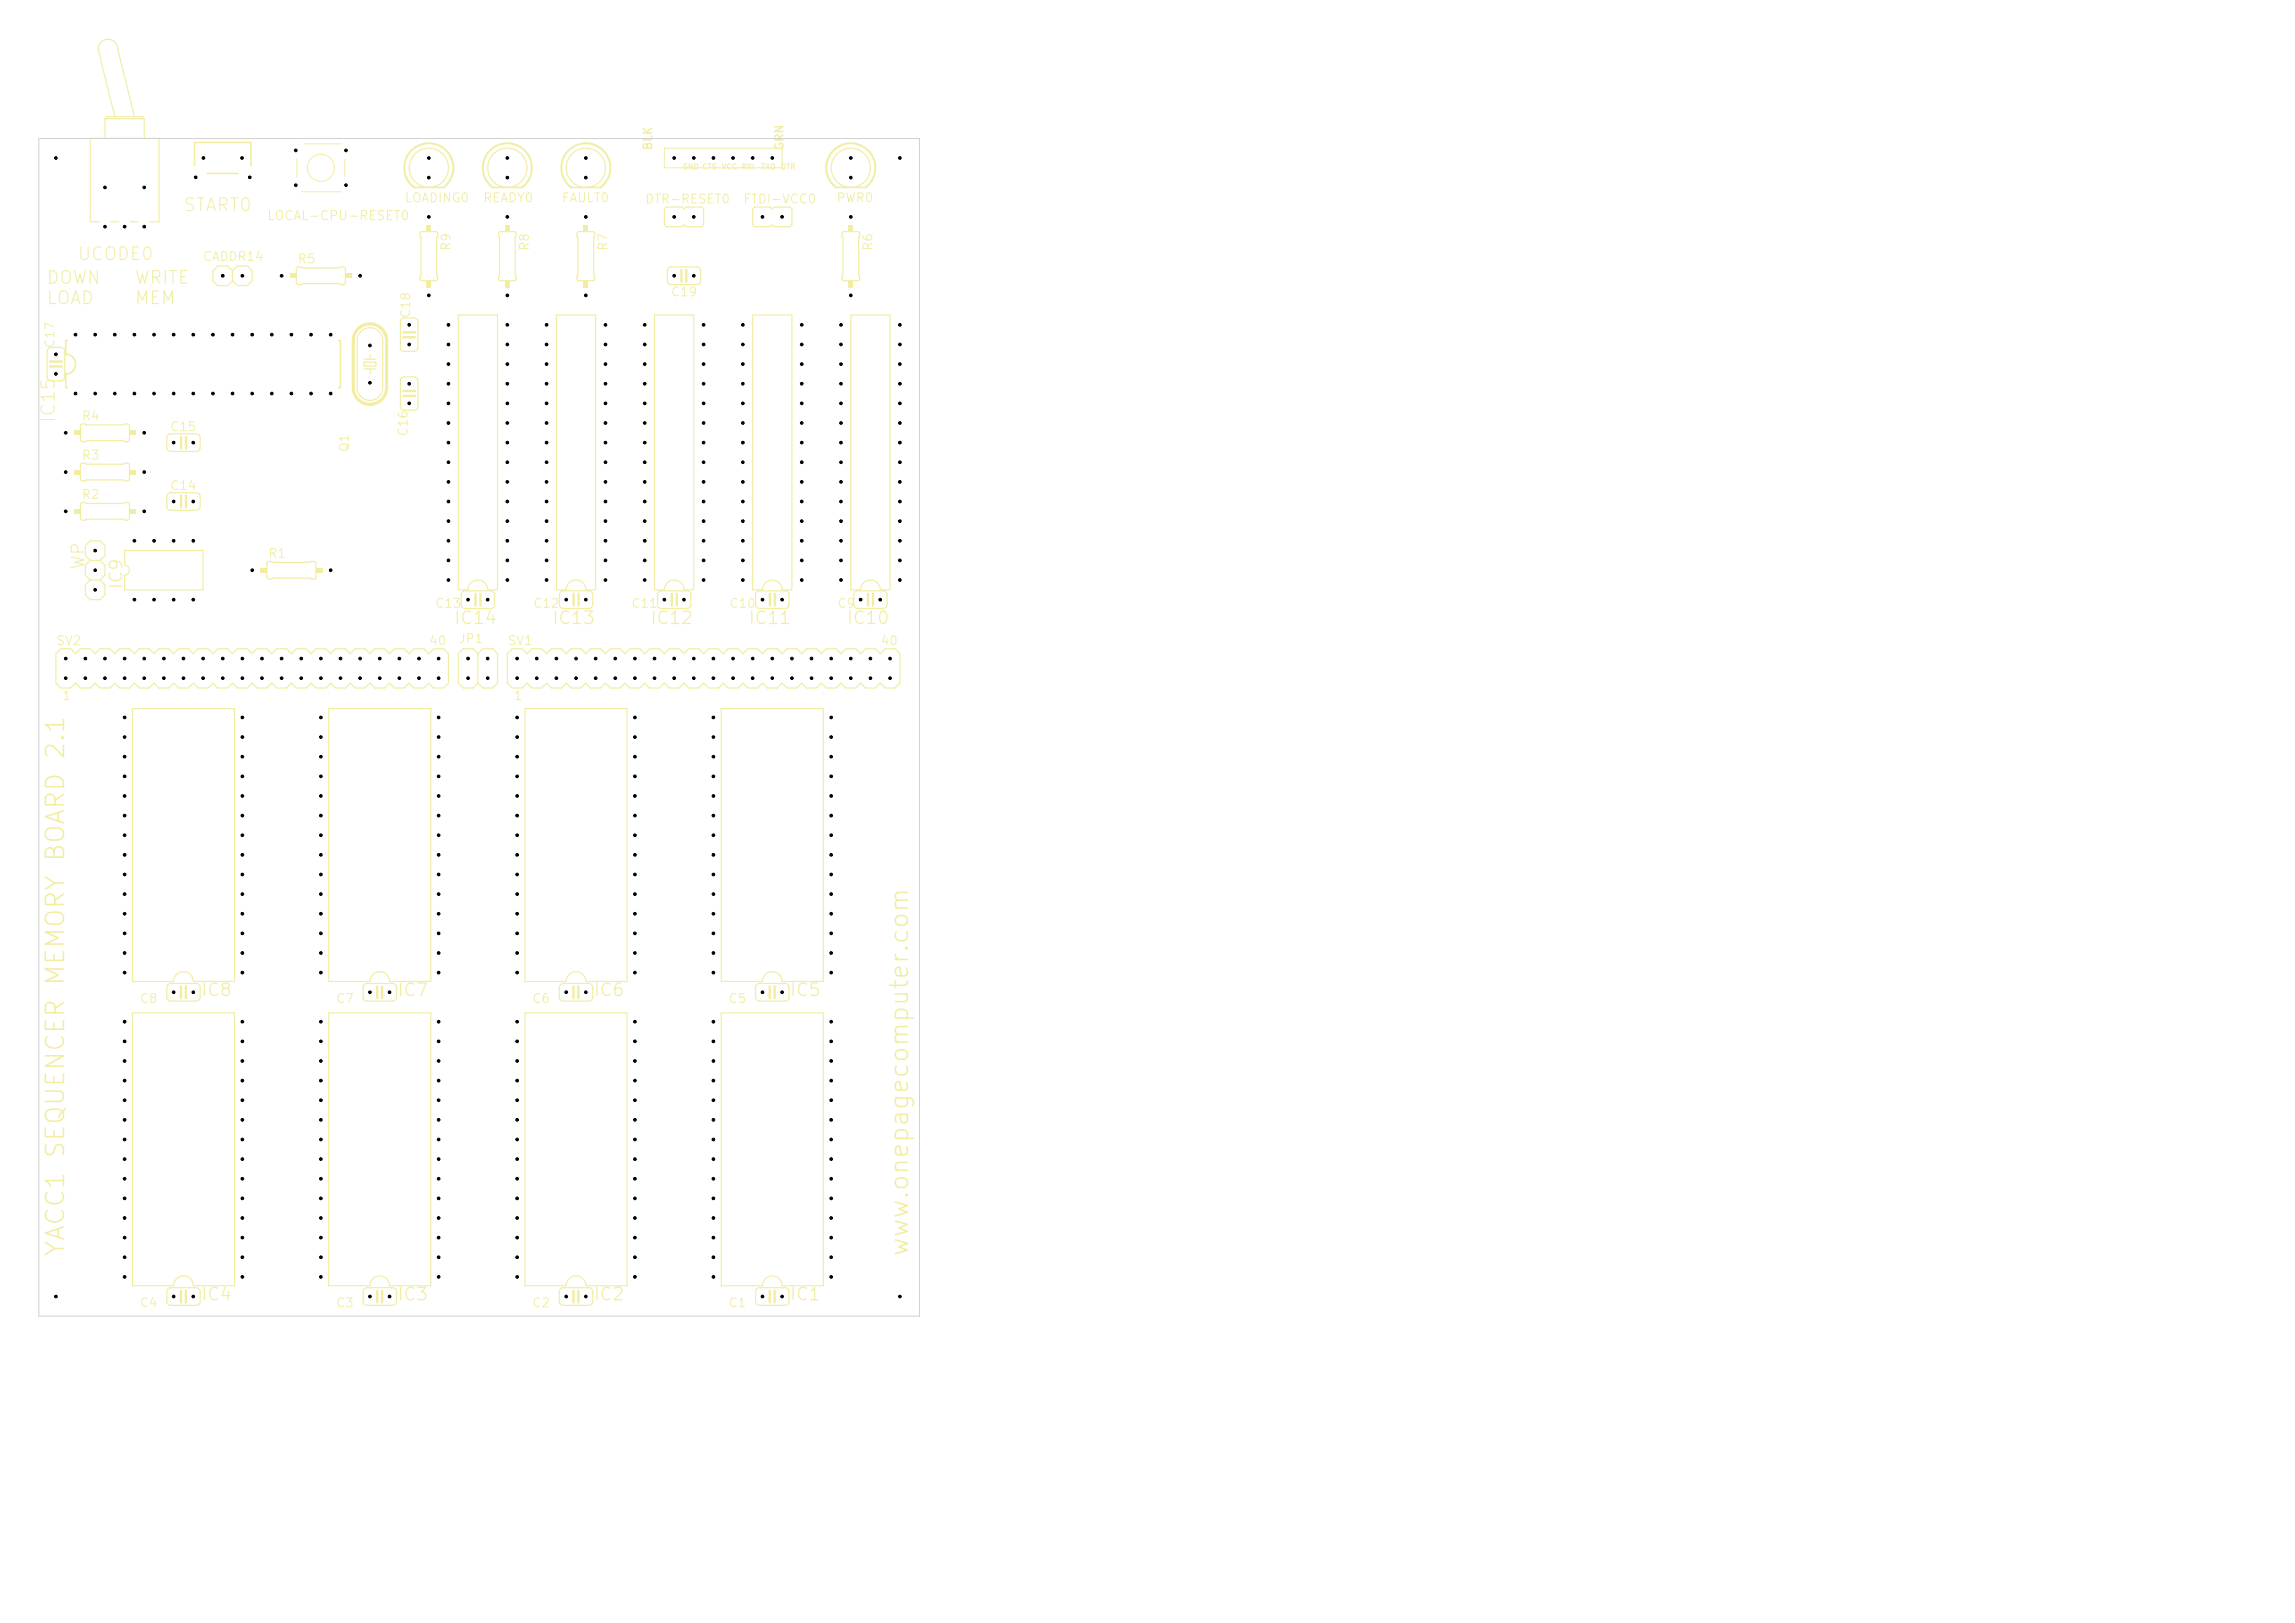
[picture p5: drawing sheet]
<svg xmlns="http://www.w3.org/2000/svg" width="297mm" height="210mm" viewBox="0 0 297 210" stroke-linecap="round" stroke-linejoin="round" font-family="sans-serif">
<defs><g id="words">
<g font-size="2.3" fill="#f2eda1">
<text x="8.9" y="162.8" transform="rotate(-90 8.9 162.8)">YACC1 SEQUENCER MEMORY BOARD 2.1</text>
<text x="118.1" y="162.8" transform="rotate(-90 118.1 162.8)">www.onepagecomputer.com</text>
</g>
<g font-size="1.7" fill="#f2eda1">
<text x="23.6" y="27.8">START0</text>
<text x="7.5" y="54.9" transform="rotate(-90 7.5 54.9)">IC15</text>
</g>
<g font-size="1.6" fill="#f2eda1">
<text x="9.9" y="34.1">UCODE0</text>
<text x="5.9" y="37.1">DOWN</text>
<text x="5.9" y="39.8">LOAD</text>
<text x="17.3" y="37.1">WRITE</text>
<text x="17.3" y="39.8">MEM</text>
<text x="11.3" y="73.9" transform="rotate(-90 11.3 73.9)">WP</text>
<text x="16.2" y="76.4" transform="rotate(-90 16.2 76.4)">IC9</text>
<text x="58.6" y="81.2">IC14</text>
<text x="71.3" y="81.2">IC13</text>
<text x="84" y="81.2">IC12</text>
<text x="96.7" y="81.2">IC11</text>
<text x="109.4" y="81.2">IC10</text>
<text x="25.9" y="129.3">IC8</text>
<text x="51.3" y="129.3">IC7</text>
<text x="76.7" y="129.3">IC6</text>
<text x="102.1" y="129.3">IC5</text>
<text x="25.9" y="168.7">IC4</text>
<text x="51.3" y="168.7">IC3</text>
<text x="76.7" y="168.7">IC2</text>
<text x="102.1" y="168.7">IC1</text>
</g>
<g font-size="1.2" fill="#f2eda1">
<text x="34.5" y="28.8">LOCAL-CPU-RESET0</text>
<text x="52.3" y="26.5">LOADING0</text>
<text x="62.4" y="26.5">READY0</text>
<text x="72.6" y="26.5">FAULT0</text>
<text x="83.4" y="26.6">DTR-RESET0</text>
<text x="96.1" y="26.6">FTDI-VCC0</text>
<text x="108.2" y="26.5">PWR0</text>
<text x="26.2" y="34.1">CADDR14</text>
<text x="38.4" y="34.4">R5</text>
<text x="58.6" y="32.5" transform="rotate(-90 58.6 32.5)">R9</text>
<text x="68.7" y="32.5" transform="rotate(-90 68.7 32.5)">R8</text>
<text x="78.9" y="32.5" transform="rotate(-90 78.9 32.5)">R7</text>
<text x="113.2" y="32.5" transform="rotate(-90 113.2 32.5)">R6</text>
<text x="53.4" y="41.3" transform="rotate(-90 53.4 41.3)">C18</text>
<text x="86.7" y="38.6">C19</text>
<text x="7.3" y="45.1" transform="rotate(-90 7.3 45.1)">C17</text>
<text x="10.5" y="54.7">R4</text>
<text x="10.5" y="59.8">R3</text>
<text x="21.9" y="56.1">C15</text>
<text x="45.4" y="58.6" transform="rotate(-90 45.4 58.6)">Q1</text>
<text x="53" y="56.6" transform="rotate(-90 53 56.6)">C16</text>
<text x="10.5" y="64.8">R2</text>
<text x="21.9" y="63.7">C14</text>
<text x="34.6" y="72.5">R1</text>
<text x="7.2" y="83.8">SV2</text>
<text x="56.2" y="78.9">C13</text>
<text x="59.3" y="83.5">JP1</text>
<text x="65.6" y="83.8">SV1</text>
<text x="68.9" y="78.9">C12</text>
<text x="81.6" y="78.9">C11</text>
<text x="94.3" y="78.9">C10</text>
<text x="108.3" y="78.9">C9</text>
<text x="18" y="130.1">C8</text>
<text x="43.4" y="130.1">C7</text>
<text x="68.8" y="130.1">C6</text>
<text x="94.2" y="130.1">C5</text>
<text x="18" y="169.4">C4</text>
<text x="43.4" y="169.4">C3</text>
<text x="68.8" y="169.4">C2</text>
<text x="94.2" y="169.4">C1</text>
</g>
<g font-size="1.1" fill="#f2eda1">
<text x="84.6" y="19.5" transform="rotate(-90 84.6 19.5)">BLK</text>
<text x="101.7" y="19.5" transform="rotate(-90 101.7 19.5)">GRN</text>
<text x="55.5" y="83.8">40</text>
<text x="113.9" y="83.8">40</text>
<text x="8" y="90.9">1</text>
<text x="66.4" y="90.9">1</text>
</g>
<g font-size=".7" fill="#f2eda1">
<text x="88.3" y="22.1">GND CTS</text>
<text x="93.4" y="22.1">VCC RXI</text>
<text x="98.4" y="22.1">TXO</text>
<text x="101" y="22.1">DTR</text>
</g>
</g></defs>
<path d="M38.4 34.6l.6-.1 .1 .2h4.8l.2-.2 .4 .1 .2 .2v1.9l-.3 .1h-.3l-.2-.1h-4.8l-.1 .1h-.5l-.2-.2v-1.8zM46.7 42.9a1.65 1.65 0 0 1 1.8-.4 1.65 1.65 0 0 1 1 1.6v6.1a1.65 1.65 0 0 1-1.6 1.6 1.65 1.65 0 0 1-1.7-1.6v-6.1a1.65 1.65 0 0 1 .5-1.2zM47.1 46.5h1.5M47.1 46.9h1.5v.5h-1.5zM47.1 47.7h1.5M47.9 45.8v.7M47.9 47.7v.7M115.2 76.2v-35.4h-5.1v35.5h1.3a1.27 1.27 0 0 1 1.2-1.2 1.27 1.27 0 0 1 1.3 1.2h1.3M17.1 91.7h13.2v35.3h-5.3a1.27 1.27 0 0 0-1.3-1.3 1.27 1.27 0 0 0-1.2 1.3h-5.4zM93.3 91.7h13.2v35.3h-5.3a1.27 1.27 0 0 0-1.3-1.3 1.27 1.27 0 0 0-1.2 1.3h-5.4z" fill="none" stroke="#f2eda1" stroke-width=".15"/>
<path d="M86 19.2h15.2v2.5h-15.2z" fill="none" stroke="#f2eda1" stroke-width=".13"/>
<path d="M46.3 42.5a2.16 2.16 0 0 1 2.4-.4 2.16 2.16 0 0 1 1.3 2v6.1a2.16 2.16 0 0 1-2.1 2.1 2.16 2.16 0 0 1-2.2-2.1v-6.1a2.16 2.16 0 0 1 .6-1.6z" fill="none" stroke="#f2eda1" stroke-width=".41"/>
<g fill="#f2eda1">
<path d="M37.5 35.4h.8v.6h-.8z"/>
<path d="M44.7 35.4h.9v.6h-.9z"/>
</g>
<g fill="none" stroke="#f2eda1" stroke-width=".15">
<path d="M86.5 34.7l.4-.2h3.3a.51 .51 0 0 1 .5 .5v1.3a.51 .51 0 0 1-.5 .5h-3.3a.51 .51 0 0 1-.5-.5v-1.3zM10.5 65.1l.5-.1 .2 .1h4.8l.1-.1h.5l.2 .3-.1 1.8-.2 .2h-.4l-.1-.1h-4.8l-.2 .1h-.4l-.2-.2v-1.8zM85.2 76.6l.4-.1h3.3a.51 .51 0 0 1 .5 .5v1.2a.51 .51 0 0 1-.5 .5h-3.3a.51 .51 0 0 1-.5-.5v-1.3zM102.5 76.2v-35.4h-5.1v35.5h1.3a1.27 1.27 0 0 1 1.2-1.2 1.27 1.27 0 0 1 1.3 1.2h1.3M42.5 131.1h13.2v35.3h-5.3a1.27 1.27 0 0 0-1.3-1.3 1.27 1.27 0 0 0-1.2 1.3h-5.4zM72.5 166.8l.4-.2h3.3a.51 .51 0 0 1 .5 .5v1.3a.51 .51 0 0 1-.5 .5h-3.3a.51 .51 0 0 1-.5-.5v-1.3z"/>
<circle cx="65.7" cy="21.7" r="2.54"/>
</g>
<path d="M88.2 34.9v1.5M88.8 34.9v1.5M86.9 76.8v1.6M87.6 76.8v1.6M74.2 167v1.5M74.8 167v1.5" fill="none" stroke="#f2eda1" stroke-width=".3"/>
<path d="M63.8 24.3h3.8" fill="none" stroke="#f2eda1" stroke-width=".2"/>
<path d="M63.7 24.3a3.2 3.2 0 0 1-.4-4.7 3.2 3.2 0 0 1 4.7 0 3.2 3.2 0 0 1-.4 4.7" fill="none" stroke="#f2eda1" stroke-width=".25"/>
<g fill="#f2eda1">
<path d="M9.5 65.9h.9v.6h-.9z"/>
<path d="M16.8 65.9h.8v.6h-.8z"/>
</g>
<path d="M10.5 54.9h.5l.2 .1h4.8l.1-.1h.5l.2 .2-.1 1.9-.2 .1h-.4l-.1-.1h-4.8l-.2 .1h-.4l-.2-.2v-1.8z" fill="none" stroke="#f2eda1" stroke-width=".15"/>
<g fill="#f2eda1">
<path d="M9.5 55.7h.9v.6h-.9z"/>
<path d="M16.8 55.7h.8v.6h-.8z"/>
</g>
<path d="M25.2 21.4v-3h7.3v3M26.8 22.4h4" fill="none" stroke="#f2eda1" stroke-width=".2"/>
<path d="M6.2 45.1l.4-.1h1.3a.51 .51 0 0 1 .5 .5v3.3a.51 .51 0 0 1-.5 .5h-1.3a.51 .51 0 0 1-.5-.5v-3.3zM52 48.9l.3-.1h1.3a.51 .51 0 0 1 .5 .5v3.3a.51 .51 0 0 1-.5 .5h-1.3a.51 .51 0 0 1-.5-.5v-3.3zM10.5 60l.5-.1 .2 .2h4.8l.1-.2 .5 .1 .2 .2-.1 1.9-.2 .1h-.4l-.1-.1h-4.8l-.2 .1h-.4l-.2-.2v-1.8zM110.6 76.6l.4-.1h3.3a.51 .51 0 0 1 .5 .5v1.2a.51 .51 0 0 1-.5 .5h-3.3a.51 .51 0 0 1-.5-.5v-1.3zM47.1 166.8l.4-.2h3.3a.51 .51 0 0 1 .5 .5v1.3a.51 .51 0 0 1-.5 .5h-3.3a.51 .51 0 0 1-.5-.5v-1.3zM97.9 166.8l.4-.2h3.3a.51 .51 0 0 1 .5 .5v1.3a.51 .51 0 0 1-.5 .5h-3.3a.51 .51 0 0 1-.5-.5v-1.3z" fill="none" stroke="#f2eda1" stroke-width=".15"/>
<path d="M6.5 46.8h1.5M6.5 47.4h1.5M52.2 50.6h1.5M52.2 51.2h1.5M112.3 76.8v1.6M113 76.8v1.6M48.8 167v1.5M49.4 167v1.5M99.6 167v1.5M100.2 167v1.5" fill="none" stroke="#f2eda1" stroke-width=".3"/>
<g fill="#f2eda1">
<path d="M9.5 60.8h.9v.6h-.9z"/>
<path d="M16.8 60.8h.8v.6h-.8z"/>
</g>
<path d="M54.4 30h.2h1.8l.2 .1v.5l-.1 .1v4.9l.1 .1v.4l-.1 .2h-1.9l-.2-.1v-.5l.1-.1v-4.9l-.1-.1z" fill="none" stroke="#f2eda1" stroke-width=".15"/>
<g fill="#f2eda1">
<path d="M55.2 29.1h.6v.9h-.6z"/>
<path d="M55.2 36.3h.6v.9h-.6z"/>
</g>
<g fill="none" stroke="#f2eda1" stroke-width=".15">
<path d="M30.1 35l-.6-.6h-1.3l-.6 .6v1.3l.6 .7h1.3l.6-.7M30.1 35l.6-.6h1.3l.6 .6v1.3l-.6 .7h-1.3l-.6-.7M30.1 35v1.3M97.7 26.8h2l.2 .2 .3-.2h2l.3 .2v2.1l-.3 .2h-2l-.3-.2-.2 .2h-2l-.3-.2v-2.1zM109 30h.2h1.8l.2 .1v.5l-.1 .1v4.9l.1 .1v.4l-.1 .2h-1.9l-.2-.1v-.5l.1-.1v-4.9l-.1-.1zM21.7 56.3l.4-.2h3.3a.51 .51 0 0 1 .5 .5v1.3a.51 .51 0 0 1-.5 .5h-3.3a.51 .51 0 0 1-.5-.5v-1.3zM52 41.3l.3-.2h1.3a.51 .51 0 0 1 .5 .6v3.3a.51 .51 0 0 1-.5 .5h-1.3a.51 .51 0 0 1-.5-.5v-3.3zM21.7 63.9l.4-.1h3.3a.51 .51 0 0 1 .5 .5v1.2a.51 .51 0 0 1-.5 .5h-3.3a.51 .51 0 0 1-.5-.5v-1.3zM59.8 76.6l.4-.1h3.3a.51 .51 0 0 1 .5 .5v1.2a.51 .51 0 0 1-.5 .5h-3.3a.51 .51 0 0 1-.5-.5v-1.3zM77.1 76.2v-35.4h-5.1v35.5h1.3a1.27 1.27 0 0 1 1.2-1.2 1.27 1.27 0 0 1 1.3 1.2h1.3M7.9 83.9h1.2l.7 .7 .6-.7h1.3l.6 .7 .7-.7h1.2l.7 .7 .6-.7h1.3l.6 .7 .6-.7h1.3l.6 .7 .7-.7h1.2l.7 .7 .6-.7h1.3l.6 .7 .6-.7h1.3l.7 .7 .6-.7h1.3l.6 .7 .6-.7h1.3l.6 .7 .7-.7h1.2l.7 .7 .6-.7h1.3l.6 .7 .6-.7h1.3l.7 .7 .6-.7h1.3l.6 .7 .6-.7h1.3l.6 .7 .7-.7h1.2l.7 .7 .6-.7h1.3l.6 .7 .7-.7h1.2l.7 .7 .6-.7h1.3l.6 .7 .6-.7h1.3l.6 .7v3.8l-.6 .6h-1.3l-.6-.6-.6 .6h-1.3l-.6-.6-.7 .6h-1.2l-.7-.6-.6 .6h-1.3l-.6-.6-.7 .6h-1.2l-.7-.6-.6 .6h-1.3l-.6-.6-.6 .6h-1.3l-.6-.6-.7 .6h-1.3l-.6-.6-.6 .6h-1.3l-.6-.6-.7 .6h-1.2l-.7-.6-.6 .6h-1.3l-.6-.6-.6 .6h-1.3l-.6-.6-.7 .6h-1.3l-.6-.6-.6 .6h-1.3l-.6-.6-.7 .6h-1.2l-.7-.6-.6 .6h-1.3l-.6-.6-.6 .6h-1.3l-.6-.6-.7 .6h-1.2l-.7-.6-.6 .6h-1.3l-.6-.6-.7 .6h-1.2l-.7-.6v-3.8zM61.8 84.6l-.6-.7h-1.3l-.6 .7v3.8l.6 .6h1.3l.6-.6"/>
<path d="M61.8 84.6l.7-.7h1.3l.6 .7v3.8l-.6 .6h-1.3l-.7-.6M61.8 84.6v3.8M67.9 91.7h13.2v35.3h-5.3a1.27 1.27 0 0 0-1.3-1.3 1.27 1.27 0 0 0-1.2 1.3h-5.4zM21.7 127.4l.4-.1h3.3a.51 .51 0 0 1 .5 .5v1.2a.51 .51 0 0 1-.5 .5h-3.3a.51 .51 0 0 1-.5-.5v-1.3zM72.5 127.4l.4-.1h3.3a.51 .51 0 0 1 .5 .5v1.2a.51 .51 0 0 1-.5 .5h-3.3a.51 .51 0 0 1-.5-.5v-1.3zM93.3 131.1h13.2v35.3h-5.3a1.27 1.27 0 0 0-1.3-1.3 1.27 1.27 0 0 0-1.2 1.3h-5.4z"/>
</g>
<path d="M23.4 56.5v1.5M24.1 56.5v1.5M52.2 43h1.5M52.2 43.6h1.5M23.4 64.1v1.6M24.1 64.1v1.6M61.5 76.8v1.6M62.2 76.8v1.6M23.4 127.6v1.6M24 127.6v1.6M74.2 127.6v1.6M74.8 127.6v1.6" fill="none" stroke="#f2eda1" stroke-width=".3"/>
<path d="M8.8 44.1h-.3v1.7a1.27 1.27 0 0 1 1.3 1.3 1.27 1.27 0 0 1-1.3 1.3v1.8h.3M43.8 44.1h.3v6.1h-.3" fill="none" stroke="#f2eda1" stroke-width=".2"/>
<g fill="none" stroke="#f2eda1" stroke-width=".13">
<path d="M39.3 18.6h4.8M38.4 20.5v2.4M39 24.8h5.1M44.6 20.6v2.2"/>
<circle cx="41.5" cy="21.7" r="1.75"/>
</g>
<g fill="#f2eda1">
<path d="M109.8 29.1h.6v.9h-.6z"/>
<path d="M109.8 36.3h.6v.9h-.6z"/>
</g>
<g fill="none" stroke="#f2eda1" stroke-width=".15">
<path d="M74.7 30h.2h1.8l.2 .1 .1 .5-.2 .1v4.9l.2 .1v.4l-.2 .2h-1.9l-.2-.1v-.5l.1-.1v-4.9l-.1-.1zM86.2 26.8h2.1l.2 .2 .3-.2h2l.3 .2v2.1l-.3 .2h-2l-.3-.2-.2 .2h-2.1l-.2-.2v-2.1zM72.5 76.6l.4-.1h3.3a.51 .51 0 0 1 .5 .5v1.2a.51 .51 0 0 1-.5 .5h-3.3a.51 .51 0 0 1-.5-.5v-1.3zM89.8 76.2v-35.4h-5.1v35.5h1.3a1.27 1.27 0 0 1 1.2-1.2 1.27 1.27 0 0 1 1.3 1.2h1.3M97.9 76.6l.4-.1h3.3a.51 .51 0 0 1 .5 .5v1.2a.51 .51 0 0 1-.5 .5h-3.3a.51 .51 0 0 1-.5-.5v-1.3zM67.9 131.1h13.2v35.3h-5.3a1.27 1.27 0 0 0-1.3-1.3 1.27 1.27 0 0 0-1.2 1.3h-5.4zM97.9 127.4l.4-.1h3.3a.51 .51 0 0 1 .5 .5v1.2a.51 .51 0 0 1-.5 .5h-3.3a.51 .51 0 0 1-.5-.5v-1.3z"/>
<circle cx="55.5" cy="21.7" r="2.54"/>
</g>
<path d="M74.2 76.8v1.6M74.9 76.8v1.6M99.6 76.8v1.6M100.3 76.8v1.6M99.6 127.6v1.6M100.2 127.6v1.6" fill="none" stroke="#f2eda1" stroke-width=".3"/>
<path d="M53.6 24.3h3.8" fill="none" stroke="#f2eda1" stroke-width=".2"/>
<path d="M53.6 24.3a3.2 3.2 0 0 1-.5-4.7 3.2 3.2 0 0 1 4.7 0 3.2 3.2 0 0 1-.4 4.7" fill="none" stroke="#f2eda1" stroke-width=".25"/>
<g fill="#f2eda1">
<path d="M75.5 29.1h.6v.9h-.6z"/>
<path d="M75.5 36.3h.6v.9h-.6z"/>
</g>
<g fill="none" stroke="#f2eda1" stroke-width=".15">
<path d="M11.7 72.5l-.7-.6v-1.3l.7-.6h1.3l.6 .6v1.3l-.6 .6M11.7 72.5l-.7 .6v1.3l.7 .7M11.7 75.1l-.7 .6v1.3l.7 .6h1.3l.6-.6v-1.3l-.6-.6M11.7 72.5h1.3M11.7 75.1h1.3M13 72.5l.6 .6v1.3l-.6 .7M16.1 71.2h10.2v5.1h-10.2v-1.9a.63 .63 0 0 0 .7-.6 .63 .63 0 0 0-.7-.7zM34.6 72.7l.6-.1 .1 .2h4.8l.2-.2 .4 .1 .2 .2v1.9l-.3 .1h-.3l-.2-.1h-4.8l-.1 .1h-.5l-.2-.2v-1.8zM64.4 76.2v-35.4h-5.1v35.5h1.3a1.27 1.27 0 0 1 1.2-1.2 1.27 1.27 0 0 1 1.3 1.2h1.3M17.1 131.1h13.2v35.3h-5.3a1.27 1.27 0 0 0-1.3-1.3 1.27 1.27 0 0 0-1.2 1.3h-5.4zM21.7 166.8l.4-.2h3.3a.51 .51 0 0 1 .5 .5v1.3a.51 .51 0 0 1-.5 .5h-3.3a.51 .51 0 0 1-.5-.5v-1.3z"/>
<circle cx="110.1" cy="21.7" r="2.54"/>
</g>
<path d="M108.2 24.3h3.8" fill="none" stroke="#f2eda1" stroke-width=".2"/>
<path d="M108.2 24.3a3.2 3.2 0 0 1-.4-4.7 3.2 3.2 0 0 1 4.7 0 3.2 3.2 0 0 1-.5 4.7" fill="none" stroke="#f2eda1" stroke-width=".25"/>
<path d="M23.4 167v1.5M24 167v1.5" fill="none" stroke="#f2eda1" stroke-width=".3"/>
<g fill="#f2eda1">
<path d="M33.7 73.5h.8v.6h-.8z"/>
<path d="M40.9 73.5h.9v.6h-.9z"/>
</g>
<path d="M64.6 30h.2h1.7l.3 .1v.5l-.1 .1v4.9l.1 .1v.4l-.2 .2h-1.9l-.2-.1v-.5l.1-.1v-4.9l-.1-.1zM42.5 91.7h13.2v35.3h-5.3a1.27 1.27 0 0 0-1.3-1.3 1.27 1.27 0 0 0-1.2 1.3h-5.4z" fill="none" stroke="#f2eda1" stroke-width=".15"/>
<g fill="#f2eda1">
<path d="M65.4 29.1h.6v.9h-.6z"/>
<path d="M65.4 36.3h.6v.9h-.6z"/>
</g>
<path d="M73.9 24.3h3.8" fill="none" stroke="#f2eda1" stroke-width=".2"/>
<path d="M73.9 24.3a3.2 3.2 0 0 1-.4-4.7 3.2 3.2 0 0 1 4.7 0 3.2 3.2 0 0 1-.5 4.7" fill="none" stroke="#f2eda1" stroke-width=".25"/>
<g fill="none" stroke="#f2eda1" stroke-width=".15">
<path d="M13.6 15.4v2.5M13.6 15.4l.2-.3h4.6l.3 .3M13.6 15.4h5.1M14.9 15.1l-2.2-8.8a1.27 1.27 0 0 1 1.3-1.2 1.27 1.27 0 0 1 1.2 1.2l2.2 8.8M18.7 15.4v2.5M12.8 28.7h-1.1v-10.8h8.9v10.8h-1.2M14.3 28.7h1.1M16.9 28.7h1M66.3 83.9h1.3l.6 .7 .6-.7h1.3l.6 .7 .7-.7h1.2l.7 .7 .6-.7h1.3l.6 .7 .7-.7h1.2l.7 .7 .6-.7h1.3l.6 .7 .6-.7h1.3l.6 .7 .7-.7h1.2l.7 .7 .6-.7h1.3l.6 .7 .6-.7h1.3l.7 .7 .6-.7h1.3l.6 .7 .6-.7h1.3l.6 .7 .7-.7h1.2l.7 .7 .6-.7h1.3l.6 .7 .6-.7h1.3l.7 .7 .6-.7h1.3l.6 .7 .6-.7h1.3l.6 .7 .7-.7h1.2l.7 .7 .6-.7h1.3l.6 .7 .6-.7h1.3l.7 .7v3.8l-.7 .6h-1.3l-.6-.6-.6 .6h-1.3l-.6-.6-.7 .6h-1.2l-.7-.6-.6 .6h-1.3l-.6-.6-.6 .6h-1.3l-.6-.6-.7 .6h-1.3l-.6-.6-.6 .6h-1.3l-.6-.6-.7 .6h-1.2l-.7-.6-.6 .6h-1.3l-.6-.6-.6 .6h-1.3l-.6-.6-.7 .6h-1.3l-.6-.6-.6 .6h-1.3l-.6-.6-.7 .6h-1.2l-.7-.6-.6 .6h-1.3l-.6-.6-.6 .6h-1.3l-.6-.6-.7 .6h-1.2l-.7-.6-.6 .6h-1.3l-.6-.6-.7 .6h-1.2l-.7-.6-.6 .6h-1.3l-.6-.6-.6 .6h-1.3l-.6-.6v-3.8zM47.1 127.4l.4-.1h3.3a.51 .51 0 0 1 .5 .5v1.2a.51 .51 0 0 1-.5 .5h-3.3a.51 .51 0 0 1-.5-.5v-1.3z"/>
<circle cx="75.8" cy="21.7" r="2.54"/>
</g>
<path d="M48.8 127.6v1.6M49.4 127.6v1.6" fill="none" stroke="#f2eda1" stroke-width=".3"/>
<path d="M5 17.9h114v152.4h-114z" fill="none" stroke="#d0d2cd" stroke-width=".13"/>
<g fill="#000" stroke="#000" stroke-width=".13">
<circle cx="38.3" cy="19.5" r=".17"/>
<circle cx="44.8" cy="19.5" r=".17"/>
<circle cx="7.2" cy="20.4" r=".17"/>
<circle cx="13.6" cy="24.3" r=".17"/>
<circle cx="13.6" cy="29.3" r=".17"/>
<circle cx="16.1" cy="29.3" r=".17"/>
<circle cx="18.7" cy="24.3" r=".17"/>
<circle cx="18.7" cy="29.3" r=".17"/>
<circle cx="25.3" cy="22.9" r=".17"/>
<circle cx="26.3" cy="20.4" r=".17"/>
<circle cx="28.8" cy="35.7" r=".17"/>
<circle cx="31.3" cy="20.4" r=".17"/>
<circle cx="31.4" cy="35.7" r=".17"/>
<circle cx="32.3" cy="22.9" r=".17"/>
<circle cx="36.4" cy="35.7" r=".17"/>
<circle cx="38.3" cy="24" r=".17"/>
<circle cx="44.8" cy="24" r=".17"/>
<circle cx="46.6" cy="35.7" r=".17"/>
<circle cx="55.5" cy="20.4" r=".17"/>
<circle cx="55.5" cy="23" r=".17"/>
<circle cx="55.5" cy="28.1" r=".17"/>
<circle cx="55.5" cy="38.2" r=".17"/>
<circle cx="65.7" cy="20.4" r=".17"/>
<circle cx="65.7" cy="23" r=".17"/>
<circle cx="65.7" cy="28.1" r=".17"/>
<circle cx="65.7" cy="38.2" r=".17"/>
<circle cx="75.8" cy="20.4" r=".17"/>
<circle cx="75.8" cy="23" r=".17"/>
<circle cx="75.8" cy="28.1" r=".17"/>
<circle cx="75.8" cy="38.2" r=".17"/>
<circle cx="87.2" cy="20.4" r=".17"/>
<circle cx="87.2" cy="28.1" r=".17"/>
<circle cx="87.2" cy="35.7" r=".17"/>
<circle cx="89.8" cy="20.4" r=".17"/>
<circle cx="89.8" cy="35.7" r=".17"/>
<circle cx="89.8" cy="28.1" r=".17"/>
<circle cx="92.3" cy="20.4" r=".17"/>
<circle cx="94.9" cy="20.4" r=".17"/>
<circle cx="97.4" cy="20.4" r=".17"/>
<circle cx="98.7" cy="28.1" r=".17"/>
<circle cx="99.9" cy="20.4" r=".17"/>
<circle cx="101.2" cy="28.1" r=".17"/>
<circle cx="110.1" cy="28.1" r=".17"/>
<circle cx="110.1" cy="20.4" r=".17"/>
<circle cx="110.1" cy="23" r=".17"/>
<circle cx="110.1" cy="38.2" r=".17"/>
<circle cx="116.5" cy="20.4" r=".17"/>
<circle cx="7.2" cy="48.4" r=".17"/>
<circle cx="7.2" cy="45.8" r=".17"/>
<circle cx="8.5" cy="56" r=".17"/>
<circle cx="9.8" cy="43.3" r=".17"/>
<circle cx="9.8" cy="50.9" r=".17"/>
<circle cx="12.3" cy="50.9" r=".17"/>
<circle cx="12.3" cy="43.3" r=".17"/>
<circle cx="14.9" cy="43.3" r=".17"/>
<circle cx="14.9" cy="50.9" r=".17"/>
<circle cx="17.4" cy="43.3" r=".17"/>
<circle cx="17.4" cy="50.9" r=".17"/>
<circle cx="18.7" cy="56" r=".17"/>
<circle cx="19.9" cy="43.3" r=".17"/>
<circle cx="19.9" cy="50.9" r=".17"/>
<circle cx="22.5" cy="57.3" r=".17"/>
<circle cx="22.5" cy="43.3" r=".17"/>
<circle cx="22.5" cy="50.9" r=".17"/>
<circle cx="25" cy="57.3" r=".17"/>
<circle cx="25" cy="43.3" r=".17"/>
<circle cx="25" cy="50.9" r=".17"/>
<circle cx="27.6" cy="43.3" r=".17"/>
<circle cx="27.6" cy="50.9" r=".17"/>
<circle cx="30.1" cy="43.3" r=".17"/>
<circle cx="30.1" cy="50.9" r=".17"/>
<circle cx="32.6" cy="43.3" r=".17"/>
<circle cx="32.6" cy="50.9" r=".17"/>
<circle cx="35.2" cy="50.9" r=".17"/>
<circle cx="35.2" cy="43.3" r=".17"/>
<circle cx="37.7" cy="43.3" r=".17"/>
<circle cx="37.7" cy="50.9" r=".17"/>
<circle cx="40.3" cy="50.9" r=".17"/>
<circle cx="40.3" cy="43.3" r=".17"/>
<circle cx="42.8" cy="50.9" r=".17"/>
<circle cx="42.8" cy="43.3" r=".17"/>
<circle cx="47.9" cy="49.5" r=".17"/>
<circle cx="47.9" cy="44.7" r=".17"/>
<circle cx="53" cy="52.2" r=".17"/>
<circle cx="53" cy="44.6" r=".17"/>
<circle cx="53" cy="42" r=".17"/>
<circle cx="53" cy="49.7" r=".17"/>
<circle cx="58" cy="59.8" r=".17"/>
<circle cx="58" cy="57.3" r=".17"/>
<circle cx="58" cy="54.7" r=".17"/>
<circle cx="58" cy="44.6" r=".17"/>
<circle cx="58" cy="49.7" r=".17"/>
<circle cx="58" cy="52.2" r=".17"/>
<circle cx="58" cy="42" r=".17"/>
<circle cx="58" cy="47.1" r=".17"/>
<circle cx="65.7" cy="54.7" r=".17"/>
<circle cx="65.7" cy="57.3" r=".17"/>
<circle cx="65.7" cy="42" r=".17"/>
<circle cx="65.7" cy="49.7" r=".17"/>
<circle cx="65.7" cy="44.6" r=".17"/>
<circle cx="65.7" cy="59.8" r=".17"/>
<circle cx="65.7" cy="47.1" r=".17"/>
<circle cx="65.7" cy="52.2" r=".17"/>
<circle cx="70.7" cy="47.1" r=".17"/>
<circle cx="70.7" cy="44.6" r=".17"/>
<circle cx="70.7" cy="52.2" r=".17"/>
<circle cx="70.7" cy="54.7" r=".17"/>
<circle cx="70.7" cy="57.3" r=".17"/>
<circle cx="70.7" cy="59.8" r=".17"/>
<circle cx="70.7" cy="42" r=".17"/>
<circle cx="70.7" cy="49.7" r=".17"/>
<circle cx="78.4" cy="44.6" r=".17"/>
<circle cx="78.4" cy="42" r=".17"/>
<circle cx="78.4" cy="57.3" r=".17"/>
<circle cx="78.4" cy="47.1" r=".17"/>
<circle cx="78.4" cy="52.2" r=".17"/>
<circle cx="78.4" cy="49.7" r=".17"/>
<circle cx="78.4" cy="59.8" r=".17"/>
<circle cx="78.4" cy="54.7" r=".17"/>
<circle cx="83.4" cy="52.2" r=".17"/>
<circle cx="83.4" cy="47.1" r=".17"/>
<circle cx="83.4" cy="59.8" r=".17"/>
<circle cx="83.4" cy="42" r=".17"/>
<circle cx="83.4" cy="57.3" r=".17"/>
<circle cx="83.4" cy="44.6" r=".17"/>
<circle cx="83.4" cy="49.7" r=".17"/>
<circle cx="83.4" cy="54.7" r=".17"/>
<circle cx="91.1" cy="59.8" r=".17"/>
<circle cx="91.1" cy="54.7" r=".17"/>
<circle cx="91.1" cy="57.3" r=".17"/>
<circle cx="91.1" cy="42" r=".17"/>
<circle cx="91.1" cy="52.2" r=".17"/>
<circle cx="91.1" cy="47.1" r=".17"/>
<circle cx="91.1" cy="49.7" r=".17"/>
<circle cx="91.1" cy="44.6" r=".17"/>
<circle cx="96.1" cy="57.3" r=".17"/>
<circle cx="96.1" cy="47.1" r=".17"/>
<circle cx="96.1" cy="54.7" r=".17"/>
<circle cx="96.1" cy="59.8" r=".17"/>
<circle cx="96.1" cy="44.6" r=".17"/>
<circle cx="96.1" cy="52.2" r=".17"/>
<circle cx="96.1" cy="42" r=".17"/>
<circle cx="96.1" cy="49.7" r=".17"/>
<circle cx="103.8" cy="59.8" r=".17"/>
<circle cx="103.8" cy="57.3" r=".17"/>
<circle cx="103.8" cy="54.7" r=".17"/>
<circle cx="103.8" cy="52.2" r=".17"/>
<circle cx="103.8" cy="49.7" r=".17"/>
<circle cx="103.8" cy="44.6" r=".17"/>
<circle cx="103.8" cy="42" r=".17"/>
<circle cx="103.8" cy="47.1" r=".17"/>
<circle cx="108.8" cy="59.8" r=".17"/>
<circle cx="108.8" cy="44.6" r=".17"/>
<circle cx="108.8" cy="49.7" r=".17"/>
<circle cx="108.8" cy="54.7" r=".17"/>
<circle cx="108.8" cy="47.1" r=".17"/>
<circle cx="108.8" cy="42" r=".17"/>
<circle cx="108.8" cy="57.3" r=".17"/>
<circle cx="108.8" cy="52.2" r=".17"/>
<circle cx="116.5" cy="42" r=".17"/>
<circle cx="116.5" cy="52.2" r=".17"/>
<circle cx="116.5" cy="47.1" r=".17"/>
<circle cx="116.5" cy="57.3" r=".17"/>
<circle cx="116.5" cy="54.7" r=".17"/>
<circle cx="116.5" cy="49.7" r=".17"/>
<circle cx="116.5" cy="44.6" r=".17"/>
<circle cx="116.5" cy="59.8" r=".17"/>
<circle cx="8.5" cy="61.1" r=".17"/>
<circle cx="8.5" cy="66.2" r=".17"/>
<circle cx="12.3" cy="76.3" r=".17"/>
<circle cx="12.3" cy="71.2" r=".17"/>
<circle cx="12.3" cy="73.8" r=".17"/>
<circle cx="17.4" cy="77.6" r=".17"/>
<circle cx="17.4" cy="70" r=".17"/>
<circle cx="18.7" cy="61.1" r=".17"/>
<circle cx="18.7" cy="66.2" r=".17"/>
<circle cx="19.9" cy="70" r=".17"/>
<circle cx="19.9" cy="77.6" r=".17"/>
<circle cx="22.5" cy="77.6" r=".17"/>
<circle cx="22.5" cy="70" r=".17"/>
<circle cx="22.5" cy="64.9" r=".17"/>
<circle cx="25" cy="77.6" r=".17"/>
<circle cx="25" cy="70" r=".17"/>
<circle cx="25" cy="64.9" r=".17"/>
<circle cx="32.6" cy="73.8" r=".17"/>
<circle cx="42.8" cy="73.8" r=".17"/>
<circle cx="58" cy="72.5" r=".17"/>
<circle cx="58" cy="67.4" r=".17"/>
<circle cx="58" cy="70" r=".17"/>
<circle cx="58" cy="62.4" r=".17"/>
<circle cx="58" cy="64.9" r=".17"/>
<circle cx="58" cy="75.1" r=".17"/>
<circle cx="60.6" cy="77.6" r=".17"/>
<circle cx="63.1" cy="77.6" r=".17"/>
<circle cx="65.7" cy="72.5" r=".17"/>
<circle cx="65.7" cy="64.9" r=".17"/>
<circle cx="65.7" cy="62.4" r=".17"/>
<circle cx="65.7" cy="70" r=".17"/>
<circle cx="65.7" cy="67.4" r=".17"/>
<circle cx="65.7" cy="75.1" r=".17"/>
<circle cx="70.7" cy="72.5" r=".17"/>
<circle cx="70.7" cy="62.4" r=".17"/>
<circle cx="70.7" cy="70" r=".17"/>
<circle cx="70.7" cy="67.4" r=".17"/>
<circle cx="70.7" cy="75.1" r=".17"/>
<circle cx="70.7" cy="64.9" r=".17"/>
<circle cx="73.3" cy="77.6" r=".17"/>
<circle cx="75.8" cy="77.6" r=".17"/>
<circle cx="78.4" cy="67.4" r=".17"/>
<circle cx="78.4" cy="70" r=".17"/>
<circle cx="78.4" cy="72.5" r=".17"/>
<circle cx="78.4" cy="75.1" r=".17"/>
<circle cx="78.4" cy="64.9" r=".17"/>
<circle cx="78.4" cy="62.4" r=".17"/>
<circle cx="83.4" cy="72.5" r=".17"/>
<circle cx="83.4" cy="75.1" r=".17"/>
<circle cx="83.4" cy="70" r=".17"/>
<circle cx="83.4" cy="62.4" r=".17"/>
<circle cx="83.4" cy="64.9" r=".17"/>
<circle cx="83.4" cy="67.4" r=".17"/>
<circle cx="86" cy="77.6" r=".17"/>
<circle cx="88.5" cy="77.6" r=".17"/>
<circle cx="91.1" cy="70" r=".17"/>
<circle cx="91.1" cy="62.4" r=".17"/>
<circle cx="91.1" cy="72.5" r=".17"/>
<circle cx="91.1" cy="67.4" r=".17"/>
<circle cx="91.1" cy="64.9" r=".17"/>
<circle cx="91.1" cy="75.1" r=".17"/>
<circle cx="96.1" cy="72.5" r=".17"/>
<circle cx="96.1" cy="70" r=".17"/>
<circle cx="96.1" cy="62.4" r=".17"/>
<circle cx="96.1" cy="64.9" r=".17"/>
<circle cx="96.1" cy="67.4" r=".17"/>
<circle cx="96.1" cy="75.1" r=".17"/>
<circle cx="98.7" cy="77.6" r=".17"/>
<circle cx="101.2" cy="77.6" r=".17"/>
<circle cx="103.8" cy="75.1" r=".17"/>
<circle cx="103.8" cy="62.4" r=".17"/>
<circle cx="103.8" cy="72.5" r=".17"/>
<circle cx="103.8" cy="67.4" r=".17"/>
<circle cx="103.8" cy="64.9" r=".17"/>
<circle cx="103.8" cy="70" r=".17"/>
<circle cx="108.8" cy="62.4" r=".17"/>
<circle cx="108.8" cy="64.9" r=".17"/>
<circle cx="108.8" cy="67.4" r=".17"/>
<circle cx="108.8" cy="70" r=".17"/>
<circle cx="108.8" cy="72.5" r=".17"/>
<circle cx="108.8" cy="75.1" r=".17"/>
<circle cx="111.4" cy="77.6" r=".17"/>
<circle cx="113.9" cy="77.6" r=".17"/>
<circle cx="116.5" cy="67.4" r=".17"/>
<circle cx="116.5" cy="64.9" r=".17"/>
<circle cx="116.5" cy="62.4" r=".17"/>
<circle cx="116.5" cy="75.1" r=".17"/>
<circle cx="116.5" cy="72.5" r=".17"/>
<circle cx="116.5" cy="70" r=".17"/>
<circle cx="8.5" cy="87.8" r=".17"/>
<circle cx="8.5" cy="85.2" r=".17"/>
<circle cx="11" cy="85.2" r=".17"/>
<circle cx="11" cy="87.8" r=".17"/>
<circle cx="13.6" cy="85.2" r=".17"/>
<circle cx="13.6" cy="87.8" r=".17"/>
<circle cx="16.1" cy="85.2" r=".17"/>
<circle cx="16.1" cy="87.8" r=".17"/>
<circle cx="16.1" cy="92.8" r=".17"/>
<circle cx="16.1" cy="95.4" r=".17"/>
<circle cx="16.1" cy="97.9" r=".17"/>
<circle cx="18.7" cy="85.2" r=".17"/>
<circle cx="18.7" cy="87.8" r=".17"/>
<circle cx="21.2" cy="85.2" r=".17"/>
<circle cx="21.2" cy="87.8" r=".17"/>
<circle cx="23.7" cy="87.8" r=".17"/>
<circle cx="23.7" cy="85.2" r=".17"/>
<circle cx="26.3" cy="85.2" r=".17"/>
<circle cx="26.3" cy="87.8" r=".17"/>
<circle cx="28.8" cy="85.2" r=".17"/>
<circle cx="28.8" cy="87.8" r=".17"/>
<circle cx="31.4" cy="95.4" r=".17"/>
<circle cx="31.4" cy="85.2" r=".17"/>
<circle cx="31.4" cy="97.9" r=".17"/>
<circle cx="31.4" cy="87.8" r=".17"/>
<circle cx="31.4" cy="92.8" r=".17"/>
<circle cx="33.9" cy="85.2" r=".17"/>
<circle cx="33.9" cy="87.8" r=".17"/>
<circle cx="36.4" cy="85.2" r=".17"/>
<circle cx="36.4" cy="87.8" r=".17"/>
<circle cx="39" cy="85.2" r=".17"/>
<circle cx="39" cy="87.8" r=".17"/>
<circle cx="41.5" cy="87.8" r=".17"/>
<circle cx="41.5" cy="85.2" r=".17"/>
<circle cx="41.5" cy="95.4" r=".17"/>
<circle cx="41.5" cy="97.9" r=".17"/>
<circle cx="41.5" cy="92.8" r=".17"/>
<circle cx="44.1" cy="85.2" r=".17"/>
<circle cx="44.1" cy="87.8" r=".17"/>
<circle cx="46.6" cy="85.2" r=".17"/>
<circle cx="46.6" cy="87.8" r=".17"/>
<circle cx="49.1" cy="85.2" r=".17"/>
<circle cx="49.1" cy="87.8" r=".17"/>
<circle cx="51.7" cy="87.8" r=".17"/>
<circle cx="51.7" cy="85.2" r=".17"/>
<circle cx="54.2" cy="85.2" r=".17"/>
<circle cx="54.2" cy="87.8" r=".17"/>
<circle cx="56.8" cy="85.2" r=".17"/>
<circle cx="56.8" cy="95.4" r=".17"/>
<circle cx="56.8" cy="87.8" r=".17"/>
<circle cx="56.8" cy="92.8" r=".17"/>
<circle cx="56.8" cy="97.9" r=".17"/>
<circle cx="60.6" cy="85.2" r=".17"/>
<circle cx="60.6" cy="87.8" r=".17"/>
<circle cx="63.1" cy="87.8" r=".17"/>
<circle cx="63.1" cy="85.2" r=".17"/>
<circle cx="66.9" cy="85.2" r=".17"/>
<circle cx="66.9" cy="95.4" r=".17"/>
<circle cx="66.9" cy="97.9" r=".17"/>
<circle cx="66.9" cy="92.8" r=".17"/>
<circle cx="66.9" cy="87.8" r=".17"/>
<circle cx="69.5" cy="85.2" r=".17"/>
<circle cx="69.5" cy="87.8" r=".17"/>
<circle cx="72" cy="85.2" r=".17"/>
<circle cx="72" cy="87.8" r=".17"/>
<circle cx="74.5" cy="85.2" r=".17"/>
<circle cx="74.5" cy="87.8" r=".17"/>
<circle cx="77.1" cy="85.2" r=".17"/>
<circle cx="77.1" cy="87.8" r=".17"/>
<circle cx="79.6" cy="85.2" r=".17"/>
<circle cx="79.6" cy="87.8" r=".17"/>
<circle cx="82.2" cy="95.4" r=".17"/>
<circle cx="82.2" cy="85.2" r=".17"/>
<circle cx="82.2" cy="92.8" r=".17"/>
<circle cx="82.2" cy="97.9" r=".17"/>
<circle cx="82.2" cy="87.8" r=".17"/>
<circle cx="84.7" cy="85.2" r=".17"/>
<circle cx="84.7" cy="87.8" r=".17"/>
<circle cx="87.2" cy="85.2" r=".17"/>
<circle cx="87.2" cy="87.8" r=".17"/>
<circle cx="89.8" cy="87.8" r=".17"/>
<circle cx="89.8" cy="85.2" r=".17"/>
<circle cx="92.3" cy="95.4" r=".17"/>
<circle cx="92.3" cy="87.8" r=".17"/>
<circle cx="92.3" cy="85.2" r=".17"/>
<circle cx="92.3" cy="97.9" r=".17"/>
<circle cx="92.3" cy="92.8" r=".17"/>
<circle cx="94.9" cy="85.2" r=".17"/>
<circle cx="94.9" cy="87.8" r=".17"/>
<circle cx="97.4" cy="87.8" r=".17"/>
<circle cx="97.4" cy="85.2" r=".17"/>
<circle cx="99.9" cy="85.2" r=".17"/>
<circle cx="99.9" cy="87.8" r=".17"/>
<circle cx="102.5" cy="87.8" r=".17"/>
<circle cx="102.5" cy="85.2" r=".17"/>
<circle cx="105" cy="87.8" r=".17"/>
<circle cx="105" cy="85.2" r=".17"/>
<circle cx="107.6" cy="95.4" r=".17"/>
<circle cx="107.6" cy="85.2" r=".17"/>
<circle cx="107.6" cy="92.8" r=".17"/>
<circle cx="107.6" cy="97.9" r=".17"/>
<circle cx="107.6" cy="87.8" r=".17"/>
<circle cx="110.1" cy="85.2" r=".17"/>
<circle cx="110.1" cy="87.8" r=".17"/>
<circle cx="112.6" cy="87.8" r=".17"/>
<circle cx="112.6" cy="85.2" r=".17"/>
<circle cx="115.2" cy="85.2" r=".17"/>
<circle cx="115.2" cy="87.8" r=".17"/>
<circle cx="16.1" cy="100.5" r=".17"/>
<circle cx="16.1" cy="110.6" r=".17"/>
<circle cx="16.1" cy="108.1" r=".17"/>
<circle cx="16.1" cy="105.5" r=".17"/>
<circle cx="16.1" cy="103" r=".17"/>
<circle cx="16.1" cy="115.7" r=".17"/>
<circle cx="16.1" cy="113.2" r=".17"/>
<circle cx="16.1" cy="118.2" r=".17"/>
<circle cx="31.4" cy="110.6" r=".17"/>
<circle cx="31.4" cy="100.5" r=".17"/>
<circle cx="31.4" cy="118.2" r=".17"/>
<circle cx="31.4" cy="108.1" r=".17"/>
<circle cx="31.4" cy="113.2" r=".17"/>
<circle cx="31.4" cy="105.5" r=".17"/>
<circle cx="31.4" cy="115.7" r=".17"/>
<circle cx="31.4" cy="103" r=".17"/>
<circle cx="41.5" cy="108.1" r=".17"/>
<circle cx="41.5" cy="100.5" r=".17"/>
<circle cx="41.5" cy="105.5" r=".17"/>
<circle cx="41.5" cy="110.6" r=".17"/>
<circle cx="41.5" cy="113.2" r=".17"/>
<circle cx="41.5" cy="103" r=".17"/>
<circle cx="41.5" cy="115.7" r=".17"/>
<circle cx="41.5" cy="118.2" r=".17"/>
<circle cx="56.8" cy="100.5" r=".17"/>
<circle cx="56.8" cy="108.1" r=".17"/>
<circle cx="56.8" cy="110.6" r=".17"/>
<circle cx="56.8" cy="105.5" r=".17"/>
<circle cx="56.8" cy="115.7" r=".17"/>
<circle cx="56.8" cy="113.2" r=".17"/>
<circle cx="56.8" cy="118.2" r=".17"/>
<circle cx="56.8" cy="103" r=".17"/>
<circle cx="66.9" cy="105.5" r=".17"/>
<circle cx="66.9" cy="110.6" r=".17"/>
<circle cx="66.9" cy="108.1" r=".17"/>
<circle cx="66.9" cy="118.2" r=".17"/>
<circle cx="66.9" cy="103" r=".17"/>
<circle cx="66.9" cy="113.2" r=".17"/>
<circle cx="66.9" cy="100.5" r=".17"/>
<circle cx="66.9" cy="115.7" r=".17"/>
<circle cx="82.2" cy="108.1" r=".17"/>
<circle cx="82.2" cy="110.6" r=".17"/>
<circle cx="82.2" cy="105.5" r=".17"/>
<circle cx="82.2" cy="103" r=".17"/>
<circle cx="82.2" cy="113.2" r=".17"/>
<circle cx="82.2" cy="100.5" r=".17"/>
<circle cx="82.2" cy="118.2" r=".17"/>
<circle cx="82.2" cy="115.7" r=".17"/>
<circle cx="92.3" cy="118.2" r=".17"/>
<circle cx="92.3" cy="115.7" r=".17"/>
<circle cx="92.3" cy="100.5" r=".17"/>
<circle cx="92.3" cy="113.2" r=".17"/>
<circle cx="92.3" cy="105.5" r=".17"/>
<circle cx="92.3" cy="108.1" r=".17"/>
<circle cx="92.3" cy="103" r=".17"/>
<circle cx="92.3" cy="110.6" r=".17"/>
<circle cx="107.6" cy="103" r=".17"/>
<circle cx="107.6" cy="105.5" r=".17"/>
<circle cx="107.6" cy="100.5" r=".17"/>
<circle cx="107.6" cy="108.1" r=".17"/>
<circle cx="107.6" cy="115.7" r=".17"/>
<circle cx="107.6" cy="113.2" r=".17"/>
<circle cx="107.6" cy="110.6" r=".17"/>
<circle cx="107.6" cy="118.2" r=".17"/>
<circle cx="16.1" cy="125.9" r=".17"/>
<circle cx="16.1" cy="120.8" r=".17"/>
<circle cx="16.1" cy="123.3" r=".17"/>
<circle cx="16.1" cy="139.8" r=".17"/>
<circle cx="16.1" cy="134.7" r=".17"/>
<circle cx="16.1" cy="137.3" r=".17"/>
<circle cx="16.1" cy="132.2" r=".17"/>
<circle cx="22.5" cy="128.4" r=".17"/>
<circle cx="25" cy="128.4" r=".17"/>
<circle cx="31.4" cy="125.9" r=".17"/>
<circle cx="31.4" cy="123.3" r=".17"/>
<circle cx="31.4" cy="120.8" r=".17"/>
<circle cx="31.4" cy="134.7" r=".17"/>
<circle cx="31.4" cy="139.8" r=".17"/>
<circle cx="31.4" cy="137.3" r=".17"/>
<circle cx="31.4" cy="132.2" r=".17"/>
<circle cx="41.5" cy="125.9" r=".17"/>
<circle cx="41.5" cy="123.3" r=".17"/>
<circle cx="41.5" cy="120.8" r=".17"/>
<circle cx="41.5" cy="139.8" r=".17"/>
<circle cx="41.5" cy="132.2" r=".17"/>
<circle cx="41.5" cy="137.3" r=".17"/>
<circle cx="41.5" cy="134.7" r=".17"/>
<circle cx="47.9" cy="128.4" r=".17"/>
<circle cx="50.4" cy="128.4" r=".17"/>
<circle cx="56.8" cy="123.3" r=".17"/>
<circle cx="56.8" cy="125.9" r=".17"/>
<circle cx="56.8" cy="120.8" r=".17"/>
<circle cx="56.8" cy="139.8" r=".17"/>
<circle cx="56.8" cy="137.3" r=".17"/>
<circle cx="56.8" cy="134.7" r=".17"/>
<circle cx="56.8" cy="132.2" r=".17"/>
<circle cx="66.9" cy="123.3" r=".17"/>
<circle cx="66.9" cy="120.8" r=".17"/>
<circle cx="66.9" cy="125.9" r=".17"/>
<circle cx="66.9" cy="134.7" r=".17"/>
<circle cx="66.9" cy="139.8" r=".17"/>
<circle cx="66.9" cy="132.2" r=".17"/>
<circle cx="66.9" cy="137.3" r=".17"/>
<circle cx="73.3" cy="128.4" r=".17"/>
<circle cx="75.8" cy="128.4" r=".17"/>
<circle cx="82.2" cy="123.3" r=".17"/>
<circle cx="82.2" cy="125.9" r=".17"/>
<circle cx="82.2" cy="120.8" r=".17"/>
<circle cx="82.2" cy="137.3" r=".17"/>
<circle cx="82.2" cy="132.2" r=".17"/>
<circle cx="82.2" cy="139.8" r=".17"/>
<circle cx="82.2" cy="134.7" r=".17"/>
<circle cx="92.3" cy="123.3" r=".17"/>
<circle cx="92.3" cy="125.9" r=".17"/>
<circle cx="92.3" cy="120.8" r=".17"/>
<circle cx="92.3" cy="132.2" r=".17"/>
<circle cx="92.3" cy="137.3" r=".17"/>
<circle cx="92.3" cy="139.8" r=".17"/>
<circle cx="92.3" cy="134.7" r=".17"/>
<circle cx="98.7" cy="128.4" r=".17"/>
<circle cx="101.2" cy="128.4" r=".17"/>
<circle cx="107.6" cy="125.9" r=".17"/>
<circle cx="107.6" cy="123.3" r=".17"/>
<circle cx="107.6" cy="120.8" r=".17"/>
<circle cx="107.6" cy="134.7" r=".17"/>
<circle cx="107.6" cy="139.8" r=".17"/>
<circle cx="107.6" cy="137.3" r=".17"/>
<circle cx="107.6" cy="132.2" r=".17"/>
<circle cx="16.1" cy="155.1" r=".17"/>
<circle cx="16.1" cy="150" r=".17"/>
<circle cx="16.1" cy="157.6" r=".17"/>
<circle cx="16.1" cy="147.4" r=".17"/>
<circle cx="16.1" cy="142.4" r=".17"/>
<circle cx="16.1" cy="144.9" r=".17"/>
<circle cx="16.1" cy="152.5" r=".17"/>
<circle cx="31.4" cy="150" r=".17"/>
<circle cx="31.4" cy="155.1" r=".17"/>
<circle cx="31.4" cy="147.4" r=".17"/>
<circle cx="31.4" cy="157.6" r=".17"/>
<circle cx="31.4" cy="144.9" r=".17"/>
<circle cx="31.4" cy="142.4" r=".17"/>
<circle cx="31.4" cy="152.5" r=".17"/>
<circle cx="41.5" cy="147.4" r=".17"/>
<circle cx="41.5" cy="150" r=".17"/>
<circle cx="41.5" cy="155.1" r=".17"/>
<circle cx="41.5" cy="142.4" r=".17"/>
<circle cx="41.5" cy="157.6" r=".17"/>
<circle cx="41.5" cy="152.5" r=".17"/>
<circle cx="41.5" cy="144.9" r=".17"/>
<circle cx="56.8" cy="150" r=".17"/>
<circle cx="56.8" cy="155.1" r=".17"/>
<circle cx="56.8" cy="152.5" r=".17"/>
<circle cx="56.8" cy="157.6" r=".17"/>
<circle cx="56.8" cy="142.4" r=".17"/>
<circle cx="56.8" cy="147.4" r=".17"/>
<circle cx="56.8" cy="144.9" r=".17"/>
<circle cx="66.9" cy="147.4" r=".17"/>
<circle cx="66.9" cy="155.1" r=".17"/>
<circle cx="66.9" cy="150" r=".17"/>
<circle cx="66.9" cy="152.5" r=".17"/>
<circle cx="66.9" cy="144.9" r=".17"/>
<circle cx="66.9" cy="142.4" r=".17"/>
<circle cx="66.9" cy="157.6" r=".17"/>
<circle cx="82.2" cy="152.5" r=".17"/>
<circle cx="82.2" cy="150" r=".17"/>
<circle cx="82.2" cy="147.4" r=".17"/>
<circle cx="82.2" cy="155.1" r=".17"/>
<circle cx="82.2" cy="144.9" r=".17"/>
<circle cx="82.2" cy="157.6" r=".17"/>
<circle cx="82.2" cy="142.4" r=".17"/>
<circle cx="92.3" cy="150" r=".17"/>
<circle cx="92.3" cy="144.9" r=".17"/>
<circle cx="92.3" cy="147.4" r=".17"/>
<circle cx="92.3" cy="157.6" r=".17"/>
<circle cx="92.3" cy="155.1" r=".17"/>
<circle cx="92.3" cy="152.5" r=".17"/>
<circle cx="92.3" cy="142.4" r=".17"/>
<circle cx="107.6" cy="155.1" r=".17"/>
<circle cx="107.6" cy="152.5" r=".17"/>
<circle cx="107.6" cy="150" r=".17"/>
<circle cx="107.6" cy="147.4" r=".17"/>
<circle cx="107.6" cy="144.9" r=".17"/>
<circle cx="107.6" cy="157.6" r=".17"/>
<circle cx="107.6" cy="142.4" r=".17"/>
<circle cx="7.2" cy="167.8" r=".17"/>
<circle cx="16.1" cy="160.1" r=".17"/>
<circle cx="16.1" cy="165.2" r=".17"/>
<circle cx="16.1" cy="162.7" r=".17"/>
<circle cx="22.5" cy="167.8" r=".17"/>
<circle cx="25" cy="167.8" r=".17"/>
<circle cx="31.4" cy="160.1" r=".17"/>
<circle cx="31.4" cy="162.7" r=".17"/>
<circle cx="31.4" cy="165.2" r=".17"/>
<circle cx="41.5" cy="160.1" r=".17"/>
<circle cx="41.5" cy="165.2" r=".17"/>
<circle cx="41.5" cy="162.7" r=".17"/>
<circle cx="47.9" cy="167.8" r=".17"/>
<circle cx="50.4" cy="167.8" r=".17"/>
<circle cx="56.8" cy="160.1" r=".17"/>
<circle cx="56.8" cy="165.2" r=".17"/>
<circle cx="56.8" cy="162.7" r=".17"/>
<circle cx="66.9" cy="160.1" r=".17"/>
<circle cx="66.9" cy="165.2" r=".17"/>
<circle cx="66.9" cy="162.7" r=".17"/>
<circle cx="73.3" cy="167.8" r=".17"/>
<circle cx="75.8" cy="167.8" r=".17"/>
<circle cx="82.2" cy="165.2" r=".17"/>
<circle cx="82.2" cy="160.1" r=".17"/>
<circle cx="82.2" cy="162.7" r=".17"/>
<circle cx="92.3" cy="160.1" r=".17"/>
<circle cx="92.3" cy="165.2" r=".17"/>
<circle cx="92.3" cy="162.7" r=".17"/>
<circle cx="98.7" cy="167.8" r=".17"/>
<circle cx="101.2" cy="167.8" r=".17"/>
<circle cx="107.6" cy="165.2" r=".17"/>
<circle cx="107.6" cy="160.1" r=".17"/>
<circle cx="107.6" cy="162.7" r=".17"/>
<circle cx="116.5" cy="167.8" r=".17"/>
</g>
<use href="#words"/>
</svg>
